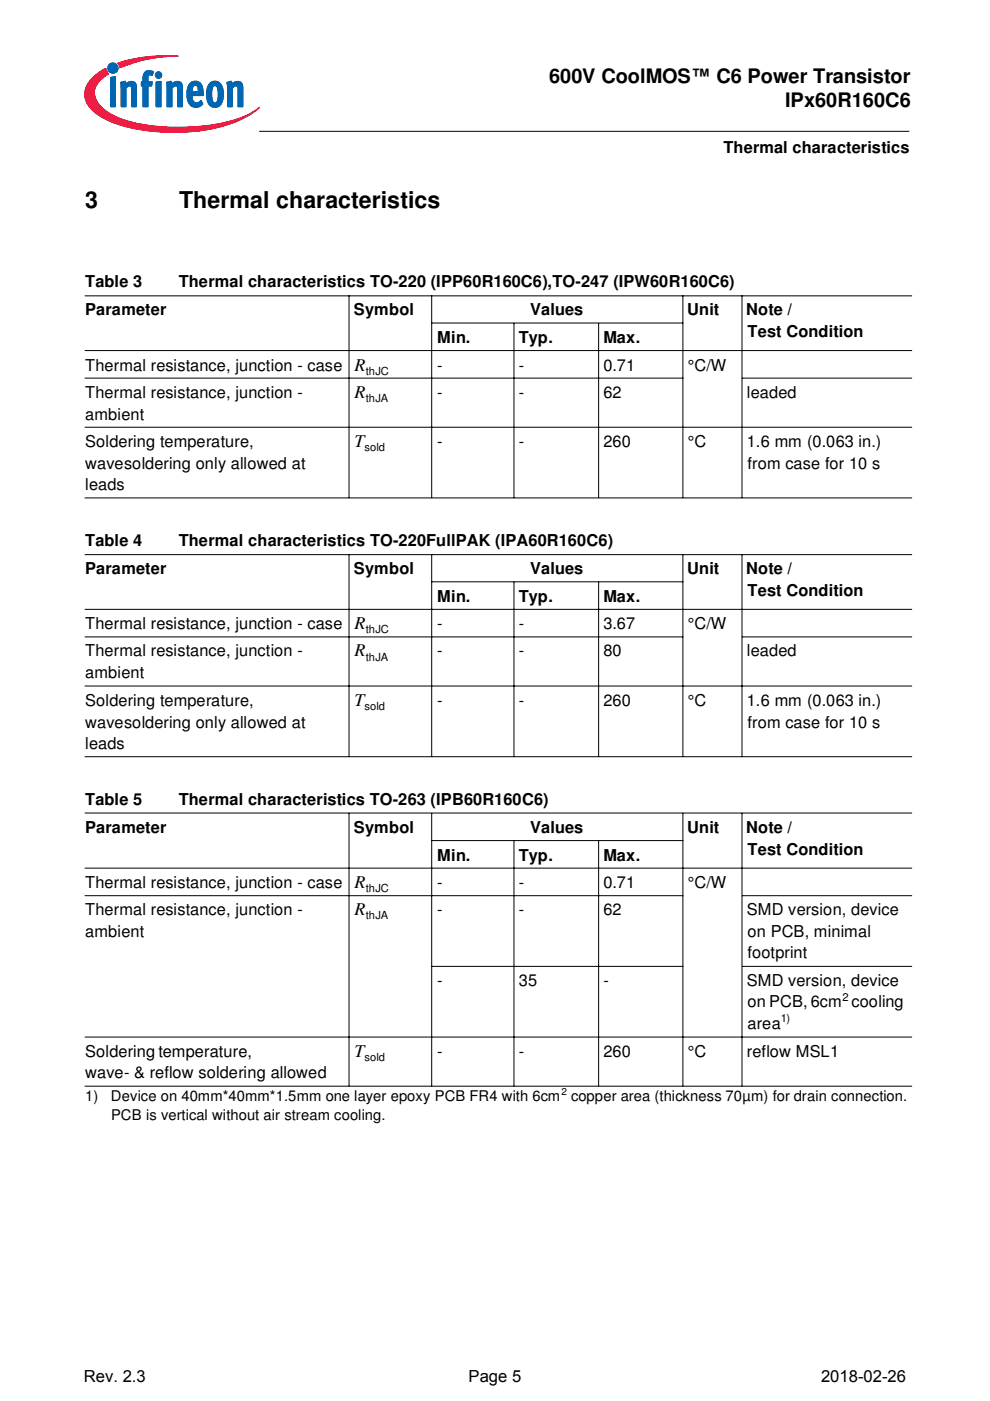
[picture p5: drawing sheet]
<svg xmlns="http://www.w3.org/2000/svg" width="210mm" height="297mm" viewBox="0 0 210 297" stroke-linecap="round" stroke-linejoin="round" font-family="sans-serif">
<defs><g id="words">
<g font-size="4.9">
<text x="18" y="44.2">3</text>
<text x="38" y="44.2">Thermal characteristics</text>
</g>
<g font-size="4.2">
<text x="116.4" y="17.7">600V CoolMOS&quot; C6 Power Transistor</text>
<text x="166.5" y="22.7">IPx60R160C6</text>
</g>
<g font-size="3.8">
<text x="75.2" y="78.6">R</text>
<text x="75.2" y="84.3">R</text>
<text x="75.2" y="94.7">T</text>
<text x="75.2" y="133.4">R</text>
<text x="75.2" y="139.2">R</text>
<text x="75.2" y="149.6">T</text>
<text x="75.2" y="188.3">R</text>
<text x="75.2" y="194">R</text>
<text x="75.2" y="224">T</text>
</g>
<g font-size="3.5">
<text x="153.4" y="32.3">Thermal characteristics</text>
<text x="18" y="60.9">Table 3</text>
<text x="38" y="60.9">Thermal characteristics TO-220 (IPP60R160C6),TO-247 (IPW60R160C6)</text>
<text x="18" y="66.9">Parameter</text>
<text x="75" y="66.9">Symbol</text>
<text x="112.4" y="66.9">Values</text>
<text x="145.7" y="66.9">Unit</text>
<text x="158.2" y="66.9">Note /</text>
<text x="158.5" y="71.5">Test Condition</text>
<text x="92.7" y="72.7">Min.</text>
<text x="110" y="72.7">Typ.</text>
<text x="127.9" y="72.7">Max.</text>
<text x="18" y="78.6">Thermal resistance, junction - case</text>
<text x="92.7" y="78.6">-</text>
<text x="110" y="78.6">-</text>
<text x="127.9" y="78.6">0.71</text>
<text x="145.8" y="78.6">°C/W</text>
<text x="18" y="84.3">Thermal resistance, junction -</text>
<text x="18" y="89">ambient</text>
<text x="92.7" y="84.3">-</text>
<text x="110" y="84.3">-</text>
<text x="127.9" y="84.3">62</text>
<text x="158.3" y="84.3">leaded</text>
<text x="18" y="94.7">Soldering temperature,</text>
<text x="92.7" y="94.7">-</text>
<text x="110" y="94.7">-</text>
<text x="127.9" y="94.7">260</text>
<text x="145.8" y="94.7">°C</text>
<text x="158.3" y="94.7">1.6 mm (0.063 in.)</text>
<text x="18" y="99.4">wavesoldering only allowed at</text>
<text x="158.5" y="99.4">from case for 10 s</text>
<text x="18" y="104">leads</text>
<text x="18" y="115.7">Table 4</text>
<text x="38" y="115.7">Thermal characteristics TO-220FullPAK (IPA60R160C6)</text>
<text x="18" y="121.7">Parameter</text>
<text x="75" y="121.7">Symbol</text>
<text x="112.4" y="121.7">Values</text>
<text x="145.7" y="121.7">Unit</text>
<text x="158.2" y="121.7">Note /</text>
<text x="92.7" y="127.6">Min.</text>
<text x="110" y="127.6">Typ.</text>
<text x="127.9" y="127.6">Max.</text>
<text x="158.5" y="126.3">Test Condition</text>
<text x="18" y="133.4">Thermal resistance, junction - case</text>
<text x="92.7" y="133.4">-</text>
<text x="110" y="133.4">-</text>
<text x="127.9" y="133.4">3.67</text>
<text x="145.8" y="133.4">°C/W</text>
<text x="18" y="139.2">Thermal resistance, junction -</text>
<text x="18" y="143.8">ambient</text>
<text x="92.7" y="139.2">-</text>
<text x="110" y="139.2">-</text>
<text x="127.9" y="139.2">80</text>
<text x="158.3" y="139.2">leaded</text>
<text x="18" y="149.6">Soldering temperature,</text>
<text x="92.7" y="149.6">-</text>
<text x="110" y="149.6">-</text>
<text x="127.9" y="149.6">260</text>
<text x="145.8" y="149.6">°C</text>
<text x="158.3" y="149.6">1.6 mm (0.063 in.)</text>
<text x="18" y="154.3">wavesoldering only allowed at</text>
<text x="158.5" y="154.3">from case for 10 s</text>
<text x="18" y="158.8">leads</text>
<text x="18" y="170.6">Table 5</text>
<text x="38" y="170.6">Thermal characteristics TO-263 (IPB60R160C6)</text>
<text x="18" y="176.6">Parameter</text>
<text x="75" y="176.6">Symbol</text>
<text x="112.4" y="176.6">Values</text>
<text x="145.7" y="176.6">Unit</text>
<text x="158.2" y="176.6">Note /</text>
<text x="92.7" y="182.5">Min.</text>
<text x="110" y="182.5">Typ.</text>
<text x="127.9" y="182.5">Max.</text>
<text x="158.5" y="181.2">Test Condition</text>
<text x="18" y="188.3">Thermal resistance, junction - case</text>
<text x="92.7" y="188.3">-</text>
<text x="110" y="188.3">-</text>
<text x="127.9" y="188.3">0.71</text>
<text x="145.8" y="188.3">°C/W</text>
<text x="18" y="194">Thermal resistance, junction -</text>
<text x="92.7" y="194">-</text>
<text x="110" y="194">-</text>
<text x="127.9" y="194">62</text>
<text x="158.3" y="194">SMD version, device</text>
<text x="18" y="198.6">ambient</text>
<text x="158.5" y="198.6">on PCB, minimal</text>
<text x="158.5" y="203.2">footprint</text>
<text x="92.7" y="209">-</text>
<text x="110" y="209">35</text>
<text x="127.9" y="209">-</text>
<text x="158.3" y="209">SMD version, device</text>
<text x="158.5" y="213.6">on PCB, 6cm cooling</text>
<text x="158.5" y="218.2">area</text>
<text x="18" y="224">Soldering temperature,</text>
<text x="92.7" y="224">-</text>
<text x="110" y="224">-</text>
<text x="127.9" y="224">260</text>
<text x="145.8" y="224">°C</text>
<text x="158.3" y="224">reflow MSL1</text>
<text x="18" y="228.6">wave- &amp; reflow soldering allowed</text>
<text x="17.8" y="293">Rev. 2.3</text>
<text x="99.4" y="293">Page 5</text>
<text x="174.1" y="293">2018-02-26</text>
</g>
<g font-size="3.1">
<text x="18" y="233.5">1)</text>
<text x="23.5" y="233.5">Device on 40mm*40mm*1.5mm one layer epoxy PCB FR4 with 6cm</text>
<text x="121.1" y="233.5">copper area (thickness 70µm) for drain connection.</text>
<text x="23.5" y="237.4">PCB is vertical without air stream cooling.</text>
</g>
<g font-size="2.4">
<text x="77.6" y="79.4">thJC</text>
<text x="77.6" y="85.3">thJA</text>
<text x="77.3" y="95.7">sold</text>
<text x="77.6" y="134.3">thJC</text>
<text x="77.6" y="140.1">thJA</text>
<text x="77.3" y="150.5">sold</text>
<text x="77.6" y="189.1">thJC</text>
<text x="77.6" y="194.9">thJA</text>
<text x="178.6" y="212.2">2</text>
<text x="165.5" y="216.7">1)</text>
<text x="77.3" y="224.9">sold</text>
</g>
<text font-size="2.1" x="119" y="232.2">2</text>
</g></defs>
<path d="M18 11.8h45.9v18.3h-45.9z" fill="none" stroke="#fff" stroke-width=".21"/>
<path d="M18 11.8h45.9v16.3h-45.9z" fill="#fff"/>
<path d="M18 11.8h45.9v16.3h-45.9z" fill="none" stroke="#fff" stroke-width=".21"/>
<circle cx="23.9" cy="14.4" r="1.08" fill="#0066b2"/>
<circle cx="23.9" cy="14.4" r="1.08" fill="none" stroke="#0066b2" stroke-width=".21"/>
<path d="M25 13.4a31.7 31.7 0 0 1 12.8-1.5 30.8 30.8 0 0 0-12.4 2.5l-.1-.6z" fill="#ed1a40"/>
<path d="M25 13.4a31.7 31.7 0 0 1 12.8-1.5 30.8 30.8 0 0 0-12.4 2.5l-.1-.6z" fill="none" stroke="#ed1a40" stroke-width=".21"/>
<path d="M19.4 16.7l1.3-1.2 1.7-1 .2 .6 .4 .5a4.9 4.9 0 0 0-3 4.3 6 6 0 0 0 3.4 4.2 31.6 31.6 0 0 0 16 2.9 31.8 31.8 0 0 0 13.9-3.1l1.7-1.1a19.9 19.9 0 0 1-10.4 4.6 41.1 41.1 0 0 1-21.2-1.6 9.4 9.4 0 0 1-5.1-4.2 4.3 4.3 0 0 1 1.1-4.9z" fill="#ed1a40"/>
<path d="M19.4 16.7l1.3-1.2 1.7-1 .2 .6 .4 .5a4.9 4.9 0 0 0-3 4.3 6 6 0 0 0 3.4 4.2 31.6 31.6 0 0 0 16 2.9 31.8 31.8 0 0 0 13.9-3.1l1.7-1.1a19.9 19.9 0 0 1-10.4 4.6 41.1 41.1 0 0 1-21.2-1.6 9.4 9.4 0 0 1-5.1-4.2 4.3 4.3 0 0 1 1.1-4.9z" fill="none" stroke="#ed1a40" stroke-width=".21"/>
<path d="M23.5 16.4l1-.2v6.4h-1z" fill="#0066b2"/>
<path d="M23.5 16.4l1-.2v6.4h-1z" fill="none" stroke="#0066b2" stroke-width=".21"/>
<path d="M25.6 17.5l.9-.3 .1 .7a1.22 1.22 0 0 1 1.5-.6 1.22 1.22 0 0 1 .8 1.3v4h-1l-.1-4.2a.73 .73 0 0 0-1.1 .3v3.9h-1z" fill="#0066b2"/>
<path d="M25.6 17.5l.9-.3 .1 .7a1.22 1.22 0 0 1 1.5-.6 1.22 1.22 0 0 1 .8 1.3v4h-1l-.1-4.2a.73 .73 0 0 0-1.1 .3v3.9h-1z" fill="none" stroke="#0066b2" stroke-width=".21"/>
<path d="M30.8 15.2l.8-.2 1 .2-.3 .8-.5-.1-.4 .3v1.1h.9l-.2 .9h-.7v4.4h-1.1v-4.4h-.3v-.9h.3v-.7a1.73 1.73 0 0 1 .5-1.4z" fill="#0066b2"/>
<path d="M30.8 15.2l.8-.2 1 .2-.3 .8-.5-.1-.4 .3v1.1h.9l-.2 .9h-.7v4.4h-1.1v-4.4h-.3v-.9h.3v-.7a1.73 1.73 0 0 1 .5-1.4z" fill="none" stroke="#0066b2" stroke-width=".21"/>
<path d="M32.9 15.9a.7 .7 0 0 1 1.4 0 .7 .7 0 0 1-1.4 0zM33.1 17.4l1.1-.1v5.3h-1.1z" fill="#0066b2"/>
<g fill="none" stroke="#0066b2" stroke-width=".21">
<path d="M33.1 17.4l1.1-.1v5.3h-1.1z"/>
<circle cx="33.6" cy="15.9" r=".69"/>
</g>
<path d="M35.3 17.5l1-.3 .1 .7a1.22 1.22 0 0 1 1.4-.6 1.22 1.22 0 0 1 .9 1.3v4h-1v-3.9a.45 .45 0 0 0-.2-.4 .45 .45 0 0 0-.5 0l-.5 .4v3.9h-1.1z" fill="#0066b2"/>
<path d="M35.3 17.5l1-.3 .1 .7a1.22 1.22 0 0 1 1.4-.6 1.22 1.22 0 0 1 .9 1.3v4h-1v-3.9a.45 .45 0 0 0-.2-.4 .45 .45 0 0 0-.5 0l-.5 .4v3.9h-1.1z" fill="none" stroke="#0066b2" stroke-width=".21"/>
<path d="M40.4 17.6a1.6 1.6 0 0 1 1.7-.2 1.6 1.6 0 0 1 .9 1.5l.1 1.4h-2.4a1.11 1.11 0 0 0 .3 1.1 1.11 1.11 0 0 0 1.1 .3l.5-.4 .4 .7a1.88 1.88 0 0 1-2.2 .6 1.88 1.88 0 0 1-1.1-1.9v-1.7l.3-.8zM41 18.3l-.3 1.1h1.3v-.4a.67 .67 0 0 0-.2-.8 .67 .67 0 0 0-.8 .1z" fill="#0066b2"/>
<path d="M40.4 17.6a1.6 1.6 0 0 1 1.7-.2 1.6 1.6 0 0 1 .9 1.5l.1 1.4h-2.4a1.11 1.11 0 0 0 .3 1.1 1.11 1.11 0 0 0 1.1 .3l.5-.4 .4 .7a1.88 1.88 0 0 1-2.2 .6 1.88 1.88 0 0 1-1.1-1.9v-1.7l.3-.8zM41 18.3a.66 .66 0 0 1 .8-.1 .66 .66 0 0 1 .2 .8v.4h-1.3z" fill="none" stroke="#0066b2" stroke-width=".21"/>
<path d="M44.6 17.5a1.76 1.76 0 0 1 1.9 0 1.76 1.76 0 0 1 .8 1.7v1.3a1.93 1.93 0 0 1-2.3 2.2 2.91 2.91 0 0 1-1.2-3.3 2.77 2.77 0 0 1 .8-1.9zM45.2 18.3a4.2 4.2 0 0 0 0 3.4l.4 .1a1.52 1.52 0 0 0 .7-1.8v-.4a1.2 1.2 0 0 0-.7-1.5z" fill="#0066b2"/>
<path d="M44.6 17.5a1.76 1.76 0 0 1 1.9 0 1.76 1.76 0 0 1 .8 1.7v1.3a1.93 1.93 0 0 1-2.3 2.2 2.91 2.91 0 0 1-1.2-3.3 2.77 2.77 0 0 1 .8-1.9zM45.2 18.3l.4-.2a1.42 1.42 0 0 1 .7 1.9v.4a1.29 1.29 0 0 1-.7 1.4 1.52 1.52 0 0 1-.7-1.9v-.8z" fill="none" stroke="#0066b2" stroke-width=".21"/>
<path d="M48.1 17.5l1-.3 .1 .7a1.22 1.22 0 0 1 1.4-.6 1.22 1.22 0 0 1 .9 1.3v4h-1v-3.5a.63 .63 0 0 0-.4-.9 .63 .63 0 0 0-.8 .5v3.9h-1v-3.9z" fill="#0066b2"/>
<path d="M48.1 17.5l1-.3 .1 .7a1.22 1.22 0 0 1 1.4-.6 1.22 1.22 0 0 1 .9 1.3v4h-1v-3.5a.63 .63 0 0 0-.4-.9 .63 .63 0 0 0-.8 .5v3.9h-1v-3.9z" fill="none" stroke="#0066b2" stroke-width=".21"/>
<path d="M55 27.8h137.8" fill="none" stroke="#000" stroke-width=".21"/>
<path d="M18 28.9h45.9v5h-45.9z" fill="#fff"/>
<path d="M18 28.9h45.9v5h-45.9zM159.2 280.3h41.3v5.4h-41.3z" fill="none" stroke="#fff" stroke-width=".21"/>
<g fill="none" stroke="#000" stroke-width=".21">
<path d="M18 62.7h175.4M18 74.3h175.4M74 62.6v43M91.5 62.6v43M91.5 68.5h53.4M109 68.5v37.1M126.9 68.5v37.1M144.8 62.6v43M157.3 62.6v43M18 80.2h126.9M18 90.6h175.4M157.3 80.2h36.1"/>
<path d="M18 105.6h175.4M18 117.6h175.4M74 117.5v42.9M91.5 117.5v42.9M144.8 117.5v42.9M157.3 117.5v42.9M18 129.2h175.4M18 135h126.9M91.5 123.4h53.4M109 123.4v37M126.9 123.4v37M157.3 135h36.1"/>
<path d="M18 145.5h175.4M18 160.4h175.4M18 172.4h175.4M74 172.4v57.9M91.5 172.4v57.9M91.5 178.2h53.4M109 178.2v52.1M126.9 178.2v52.1M144.8 172.4v57.9M157.3 172.4v57.9M18 184.1h175.4M18 189.9h126.9"/>
<path d="M157.3 189.9h36.1M18 219.9h175.4M91.5 204.9h53.4M157.3 204.9h36.1M18 230.3h175.4"/>
</g>
<path d="M16.2 280.5h177.5v5.6h-177.5z" fill="#fff"/>
<path d="M16.2 280.5h177.5v5.6h-177.5z" fill="none" stroke="#fff" stroke-width=".35"/>
<use href="#words"/>
</svg>
